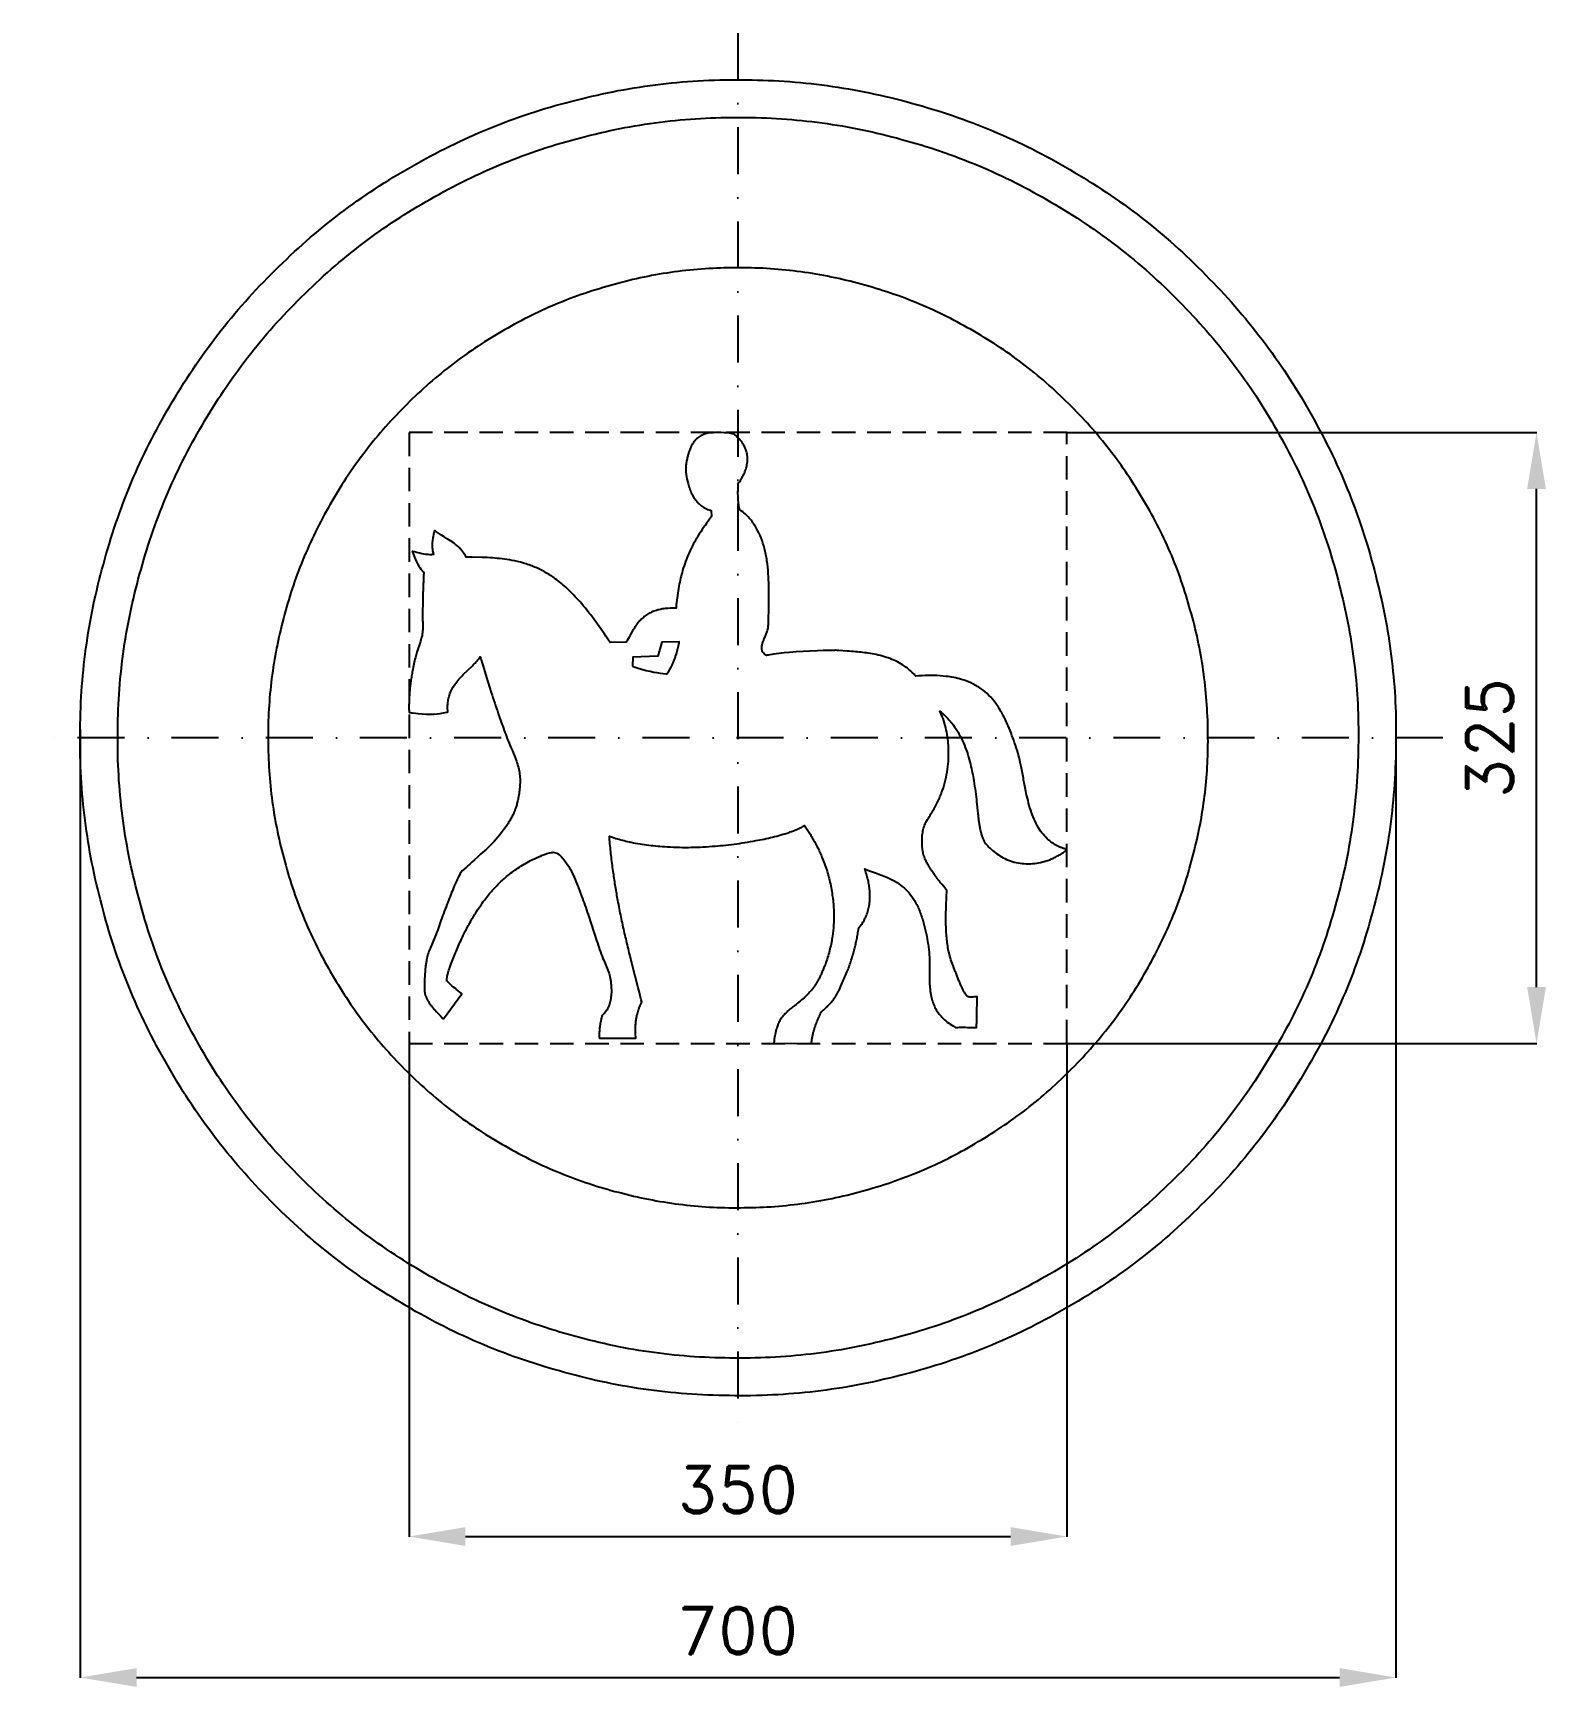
# Model space of a CAD drawing. Header units: millimetres. Extents: x -375 to 430, y -505 to 375.
import ezdxf

# ---------------------------------------------------------------- set-up
doc = ezdxf.new("R2010")
doc.units = ezdxf.units.MM
doc.header["$LTSCALE"] = 5
doc.linetypes.add('ČERCHOVANÁX2', pattern=[2, 1, -0.5, 0, -0.5])
doc.linetypes.add('ČÁRKOVANÁX2', pattern=[1.5, 1, -0.5])
doc.layers.add('Kóty', color=2, linetype='Continuous')
doc.layers.add('Značka', color=7, linetype='Continuous')
doc.styles.get("Standard").update_dxf_attribs({"font": 'romand.shx', "height": 25})
doc.dimstyles.get("Standard").update_dxf_attribs({"dimtxt": 25, "dimasz": 30, "dimexe": 0.18, "dimexo": 0.0625, "dimgap": 12.5, "dimtad": 1, "dimdec": 0, "dimzin": 0, "dimdsep": 46, "dimtxsty": 'Standard', "dimcen": 0.09, "dimadec": 0, "dimazin": 0, "dimtfac": 1, "dimtdec": 0, "dimtofl": 0, "dimtmove": 0, "dimatfit": 3, "dimfxl": 1, "dimtolj": 1, "dimtzin": 0, "dimarcsym": 0})

msp = doc.modelspace()

# ---------------------------------------------------------------- blocks, each defined once
blk = doc.blocks.new('*D2')
at = {"layer": 'Defpoints', "color": 0, "transparency": 16777216}
for p in [(-349.92, 4.7), (350.02, -4.46), (350.02, -499.82)]:
    blk.add_point(p, dxfattribs=at)
at = {"layer": 'Kóty', "color": 0, "lineweight": -2, "transparency": 16777216}
for p, q in [((-349.92, 4.64), (-349.92, -500)), ((350.02, -4.52), (350.02, -500)), ((-319.92, -499.82), (320.02, -499.82))]:
    blk.add_line(p, q, dxfattribs=at)
at = {"layer": 'Kóty', "color": 0, "transparency": 16777216}
for points in [[(-319.92, -494.82), (-319.92, -504.82), (-349.92, -499.82)], [(320.02, -494.82), (320.02, -504.82), (350.02, -499.82)]]:
    blk.add_solid(points, dxfattribs=at)
at = {"layer": 'Kóty', "color": 0, "transparency": 16777216, "insert": (0.05, -474.82), "char_height": 25, "attachment_point": 5}
blk.add_mtext('\\A1;700', dxfattribs=at)
blk = doc.blocks.new('*D3')
at = {"layer": 'Defpoints', "color": 0, "transparency": 16777216}
for p in [(-174.99, -162.49), (174.99, -162.49), (174.99, -424.82)]:
    blk.add_point(p, dxfattribs=at)
at = {"layer": 'Kóty', "color": 0, "lineweight": -2, "transparency": 16777216}
for p, q in [((-174.99, -162.55), (-174.99, -425)), ((174.99, -162.55), (174.99, -425)), ((-144.99, -424.82), (144.99, -424.82))]:
    blk.add_line(p, q, dxfattribs=at)
at = {"layer": 'Kóty', "color": 0, "transparency": 16777216}
for points in [[(-144.99, -419.82), (-144.99, -429.82), (-174.99, -424.82)], [(144.99, -419.82), (144.99, -429.82), (174.99, -424.82)]]:
    blk.add_solid(points, dxfattribs=at)
at = {"layer": 'Kóty', "color": 0, "transparency": 16777216, "insert": (0, -399.82), "char_height": 25, "attachment_point": 5}
blk.add_mtext('\\A1;350', dxfattribs=at)
blk = doc.blocks.new('*D4')
at = {"layer": 'Defpoints', "color": 0, "transparency": 16777216}
for p in [(174.99, 162.49), (424.84, 162.49), (174.99, -162.49)]:
    blk.add_point(p, dxfattribs=at)
at = {"layer": 'Kóty', "color": 0, "lineweight": -2, "transparency": 16777216}
for p, q in [((175.05, 162.49), (425.02, 162.49)), ((424.84, -132.49), (424.84, 132.49)), ((175.05, -162.49), (425.02, -162.49))]:
    blk.add_line(p, q, dxfattribs=at)
at = {"layer": 'Kóty', "color": 0, "transparency": 16777216}
for points in [[(419.84, 132.49), (429.84, 132.49), (424.84, 162.49)], [(419.84, -132.49), (429.84, -132.49), (424.84, -162.49)]]:
    blk.add_solid(points, dxfattribs=at)
at = {"layer": 'Kóty', "color": 0, "transparency": 16777216, "insert": (399.84, 0), "char_height": 25, "attachment_point": 5, "rotation": 90}
blk.add_mtext('\\A1;325', dxfattribs=at)

# ---------------------------------------------------------------- dimensions: what is measured, and where the dimension line sits
at = {"layer": 'Kóty'}
dim = msp.add_linear_dim(base=(424.84, 162.49), p1=(174.99, -162.49), p2=(174.99, 162.49), angle=90, dimstyle='Standard', dxfattribs=at)
dim.commit()
dim.dimension.update_dxf_attribs({"geometry": '*D4', "text_midpoint": (399.84, 0)})
for base, p1, p2, picture, middle in [((350.02, -499.82), (-349.92, 4.7), (350.02, -4.46), '*D2', (0.05, -474.82)), ((174.99, -424.82), (-174.99, -162.49), (174.99, -162.49), '*D3', (0, -399.82))]:
    dim = msp.add_linear_dim(base=base, p1=p1, p2=p2, dimstyle='Standard', dxfattribs=at)
    dim.commit()
    dim.dimension.update_dxf_attribs({"geometry": picture, "text_midpoint": middle})

# ---------------------------------------------------------------- linework, layer by layer
at = {"layer": 'Kóty'}
msp.add_lwpolyline([(424.84, -50.88), (424.84, 75)], dxfattribs=at)
at = {"layer": 'Značka', "color": 6, "linetype": 'ČERCHOVANÁX2', "lineweight": 25, "ltscale": 5}
for p, q in [((0, 375), (0, -375)), ((375, 0), (-375, 0))]:
    msp.add_line(p, q, dxfattribs=at)
at = {"layer": 'Značka', "color": 5}
for points in [[(350.05, 0.12), (350.04, -2.17), (350.02, -4.46, -0.032168), (346.54, -50.09, -0.035723), (336.91, -94.89, -0.036667), (321.88, -138.14, -0.034754), (300.84, -178.83, -0.034039), (275.01, -216.66, -0.034453), (244.28, -250.59, -0.03456), (209.56, -280.44, -0.034426), (171.07, -305.25, -0.034389), (129.8, -325.1, -0.034418), (86.2, -339.11, -0.034424), (41.21, -347.61, -0.034417), (-4.53, -349.85, -0.034416), (-50.19, -346.41, -0.034417), (-94.95, -336.74, -0.034417), (-138.17, -321.6, -0.034417), (-178.9, -300.67, -0.034417), (-216.73, -274.86, -0.034417), (-250.66, -244.11, -0.034417), (-280.51, -209.39, -0.034417), (-305.32, -170.9, -0.034417), (-325.17, -129.63, -0.034417), (-339.18, -86.04, -0.034417), (-347.67, -41.04, -0.034417), (-349.92, 4.7, -0.034417), (-346.48, 50.36, -0.034417), (-336.81, 95.12, -0.034417), (-321.67, 138.34, -0.034417), (-300.74, 179.07, -0.034417), (-274.93, 216.89, -0.034416), (-244.18, 250.82, -0.034418), (-209.45, 280.68, -0.034417), (-170.97, 305.49, -0.034415), (-129.7, 325.34, -0.034415), (-86.1, 339.35, -0.034415), (-41.11, 347.84, -0.034416), (4.63, 350.09, -0.034417), (50.29, 346.65, -0.034417), (95.05, 336.98, -0.034417), (138.27, 321.83, -0.034417), (179, 300.91, -0.034417), (216.82, 275.1, -0.034407), (250.76, 244.35, -0.034414), (280.62, 209.62, -0.034488), (305.42, 171.14, -0.034419), (325.25, 129.88, -0.034077), (339.28, 86.27, -0.03279), (347.56, 43.5, -0.034265), (350.05, 0.12)], [(0.88, 121.56), (0.83, 121.76), (0.78, 121.96, -0.015758), (0.49, 123.38, -0.013549), (0.29, 124.82, -0.011483), (0.15, 126.22, -0.008996), (0.06, 127.63, -0.00764), (0.02, 129.04, -0.005552), (0.01, 130.44, -0.003985), (0.03, 131.55, -0.003098), (0.06, 132.65, -0.00218), (0.1, 133.77, -0.001731), (0.15, 134.9), (0.16, 135.09), (0.17, 135.29), (0.36, 135.56), (0.54, 135.84), (0.93, 136.42), (1.3, 137.01, 0.014343), (2.26, 138.65, 0.017309), (3.11, 140.34, 0.030149), (4.13, 142.83, 0.037847), (4.79, 145.45, 0.04569), (5.08, 148.27, 0.052045), (4.81, 151.09, 0.046552), (4.14, 153.52, 0.040663), (3.05, 155.8, 0.046328), (1.17, 158.5, 0.039812), (-1.12, 160.84), (-1.63, 161.28), (-2.14, 161.72), (-2.38, 161.76), (-2.62, 161.8), (-3.09, 161.88), (-3.56, 161.95), (-4.72, 162.12), (-5.88, 162.26), (-7.39, 162.41), (-8.9, 162.5), (-10.4, 162.53), (-11.9, 162.5), (-13.09, 162.42), (-14.29, 162.32), (-15.82, 162.15, 0.033917), (-17.32, 161.84, 0.064977), (-19.62, 160.88, 0.053654), (-21.65, 159.39, 0.038016), (-23.01, 158.03, 0.036311), (-24.14, 156.48, 0.033474), (-25.11, 154.75, 0.026768), (-25.86, 152.9, 0.015891), (-26.37, 151.28, 0.008295), (-26.81, 149.64, 0.012304), (-27.33, 147.41, 0.026653), (-27.68, 145.15, 0.060449), (-27.57, 140.23, 0.034981), (-26.53, 135.36, 0.019998), (-25.66, 132.53, 0.031664), (-24.51, 129.82, 0.029184), (-23.42, 127.89, 0.031411), (-22.1, 126.09, 0.030104), (-20.77, 124.66, 0.033696), (-19.28, 123.41, 0.024635), (-18.18, 122.67), (-17.01, 122.03), (-15.95, 121.58), (-14.86, 121.22), (-14.57, 121.15), (-14.28, 121.07), (-14.09, 117.8), (-14.59, 117.13), (-15.09, 116.47, 0.010769), (-18.31, 111.99, 0.014985), (-21.29, 107.36, 0.015885), (-23.76, 103.03, 0.017045), (-25.94, 98.55, 0.01784), (-27.85, 93.9, 0.017802), (-29.43, 89.12, 0.014169), (-30.53, 84.98, 0.012283), (-31.42, 80.79, 0.012871), (-32.23, 75.86, 0.012173), (-32.79, 70.89, 0.002058), (-32.88, 69.95), (-32.96, 69.01), (-33.73, 69.03), (-34.5, 69.04), (-35.94, 69.02), (-37.38, 68.95, 0.021688), (-40.06, 68.65, 0.028262), (-42.69, 68.09, 0.034171), (-45.32, 67.22, 0.039294), (-47.8, 65.98, 0.035745), (-49.83, 64.58, 0.032395), (-51.67, 62.91, 0.029835), (-53.46, 60.86, 0.021599), (-55.03, 58.63, 0.010207), (-56.02, 57.05), (-56.96, 55.44), (-57.96, 53.64), (-58.97, 51.84), (-59.21, 51.42), (-59.45, 50.99), (-68.07, 50.81), (-69.21, 52.53), (-70.35, 54.24, 0.013275), (-77.4, 64.23, 0.024524), (-85.18, 73.66, 0.023918), (-90.86, 79.52, 0.032355), (-97.16, 84.69, 0.029215), (-102.48, 88.14, 0.031495), (-108.18, 90.92, 0.030316), (-114.16, 93.03, 0.025297), (-120.34, 94.47, 0.016799), (-125.49, 95.27, 0.012333), (-130.67, 95.76, 0.009498), (-136.02, 96.06), (-141.37, 96.17), (-142.94, 96.18), (-144.52, 96.18), (-144.69, 96.51), (-144.87, 96.83), (-145.23, 97.45), (-145.61, 98.05, 0.022816), (-146.62, 99.42, 0.022319), (-147.74, 100.7, 0.026216), (-149.34, 102.22, 0.020058), (-151.06, 103.58), (-152.87, 104.84), (-154.72, 106.03), (-156.24, 106.96), (-157.75, 107.89), (-159.36, 108.91), (-160.93, 109.99), (-161.2, 110.19), (-161.48, 110.39), (-161.53, 110.19), (-161.58, 110), (-161.68, 109.61), (-161.77, 109.22), (-162, 108.24), (-162.2, 107.26, 0.01172), (-162.41, 105.97, 0.012712), (-162.57, 104.66, 0.014418), (-162.66, 103.37, 0.017031), (-162.67, 102.08, 0.014407), (-162.63, 101.07, 0.01494), (-162.52, 100.05, 0.018402), (-162.34, 98.99, 0.021227), (-162.09, 97.95), (-162.03, 97.76), (-161.98, 97.58), (-162.17, 97.57), (-162.36, 97.55), (-162.73, 97.53), (-163.1, 97.52), (-163.98, 97.52), (-164.87, 97.56), (-165.97, 97.66), (-167.07, 97.82), (-168.15, 98.02), (-169.22, 98.26), (-170.09, 98.48), (-170.97, 98.7), (-171.95, 98.95), (-172.93, 99.2), (-173.11, 99.25), (-173.3, 99.29), (-173.22, 99.1), (-173.15, 98.9), (-173.01, 98.5), (-172.86, 98.11), (-172.49, 97.14), (-172.1, 96.17), (-171.56, 94.94), (-170.99, 93.72), (-170.4, 92.58), (-169.76, 91.48), (-169.24, 90.67), (-168.67, 89.89), (-168.06, 89.15), (-167.39, 88.46), (-167.27, 88.34), (-167.14, 88.23), (-167.17, 87.74, 0.00099), (-167.19, 87.25, 0.000501), (-167.23, 86.28, 0.000523), (-167.28, 85.3, 0.000813), (-167.37, 82.93, 0.000822), (-167.46, 80.56, 0.001424), (-167.57, 77.47, 0.002374), (-167.65, 74.39, 0.001595), (-167.71, 71.33, -0.000638), (-167.76, 68.27, 0.00197), (-167.8, 65.79, 0.009042), (-167.79, 63.31, 0.001365), (-167.68, 60.09, -0.028316), (-167.75, 56.88, -0.021623), (-167.94, 55.21, -0.020415), (-168.27, 53.57, -0.014024), (-168.65, 52.13, -0.008209), (-169.1, 50.71), (-169.59, 49.28), (-170.09, 47.85), (-170.48, 46.72), (-170.86, 45.59, 0.008718), (-171.27, 44.23), (-171.63, 42.86, 0.011791), (-172.44, 39.34, 0.006512), (-173.12, 35.79, 0.004073), (-173.62, 32.91, 0.006556), (-174.06, 30.03, 0.007676), (-174.42, 27.16, 0.007656), (-174.69, 24.29, 0.006099), (-174.85, 21.97, 0.006099), (-174.96, 19.64, 0.00696), (-175.02, 17.12, 0.007734), (-175, 14.59), (-174.99, 14.14), (-174.98, 13.68), (-174.68, 13.63), (-174.37, 13.57), (-173.76, 13.46), (-173.15, 13.36), (-171.61, 13.14), (-170.06, 12.95), (-167.99, 12.77), (-165.91, 12.68), (-163.83, 12.66), (-161.75, 12.75), (-160.09, 12.88), (-158.43, 13.08), (-156.68, 13.37), (-154.95, 13.74), (-154.65, 13.82), (-154.34, 13.9), (-154.4, 14.58), (-154.44, 15.27, -0.014349), (-154.46, 16.56, -0.01508), (-154.41, 17.86, -0.030697), (-154.1, 20.37, -0.034103), (-153.47, 22.82, -0.041952), (-152.26, 25.77, -0.035446), (-150.61, 28.51, -0.02966), (-148.5, 31.23, -0.01766), (-146.14, 33.73), (-143.73, 36.08), (-141.3, 38.42, 0.0136), (-139.4, 40.36, 0.027421), (-137.67, 42.44), (-137.39, 42.82), (-137.12, 43.19), (-136.87, 42.36), (-136.62, 41.53), (-136.12, 39.87), (-135.61, 38.21), (-134.32, 34.01), (-133.02, 29.82), (-131.24, 24.19, 0.00298), (-129.4, 18.58, 0.00279), (-127.5, 12.97), (-125.55, 7.37, 0.003535), (-123.97, 2.93, 0.009553), (-122.27, -1.47, 0.004278), (-119.99, -6.84, -0.018399), (-117.86, -12.27, -0.022761), (-116.8, -15.68, -0.033054), (-116.14, -19.18, -0.029671), (-115.92, -22.37, -0.020216), (-116.02, -25.59, -0.016633), (-116.33, -28.8, -0.017564), (-116.86, -31.98, -0.014205), (-117.4, -34.35, -0.01536), (-118.07, -36.69, -0.019289), (-118.97, -39.2, -0.023026), (-120.07, -41.61, -0.017549), (-121.14, -43.55, -0.010686), (-122.32, -45.43), (-123.39, -47.03), (-124.51, -48.6), (-125.65, -50.13), (-126.83, -51.63), (-127.74, -52.76), (-128.68, -53.86), (-129.77, -55.1), (-130.89, -56.3, -0.017303), (-133.84, -59.13), (-136.89, -61.86), (-138.51, -63.36), (-140.13, -64.86), (-141.34, -65.96), (-142.56, -67.06), (-143.49, -67.88), (-144.43, -68.69), (-145.6, -69.71), (-146.78, -70.72), (-147.03, -70.93), (-147.27, -71.14), (-147.51, -71.59), (-147.74, -72.04), (-148.22, -72.98), (-148.69, -73.93, 0.006877), (-149.92, -76.54, 0.005677), (-151.08, -79.19, 0.006264), (-152.77, -83.3, 0.002691), (-154.39, -87.44, 0.002547), (-156.24, -92.26, 0.005469), (-158, -97.1), (-159.53, -101.51, -0.013237), (-161.19, -105.88), (-163.78, -111.93, 0.05427), (-165.69, -118.16, 0.018847), (-166.02, -120.16, 0.00677), (-166.25, -122.18, 0.002279), (-166.42, -123.85, 0.00523), (-166.56, -125.53, 0.005546), (-166.67, -127.2, 0.00467), (-166.75, -128.87, 0.003678), (-166.79, -130.2, 0.0033), (-166.81, -131.54, 0.003135), (-166.82, -132.94, 0.003134), (-166.81, -134.34), (-166.8, -134.59), (-166.8, -134.83), (-166.73, -135.13), (-166.66, -135.42), (-166.52, -135.99), (-166.35, -136.55, 0.01934), (-165.89, -137.84, 0.020527), (-165.33, -139.1, 0.025136), (-164.5, -140.61, 0.021907), (-163.53, -142.05, 0.017534), (-162.47, -143.4, 0.012648), (-161.33, -144.69), (-160.35, -145.73), (-159.35, -146.74), (-158.23, -147.86), (-157.11, -148.98), (-156.91, -149.19), (-156.71, -149.4), (-146.82, -136.07), (-146.94, -135.97), (-147.07, -135.87), (-147.94, -135.17), (-148.82, -134.48), (-149.66, -133.82), (-150.49, -133.16), (-151.32, -132.49), (-152.14, -131.81), (-152.79, -131.25), (-153.42, -130.68), (-154.08, -130.05), (-154.73, -129.4), (-154.84, -129.29), (-154.95, -129.17), (-154.94, -129.07), (-154.94, -128.98, -0.00496), (-154.93, -128.78, -0.002475), (-154.92, -128.58, -0.010344), (-154.86, -128.06, -0.010361), (-154.79, -127.54, -0.011368), (-154.66, -126.76, -0.009438), (-154.49, -125.99, -0.008313), (-154.26, -125.1, -0.006619), (-154.01, -124.23), (-153.76, -123.44), (-153.5, -122.65), (-153.11, -121.54), (-152.7, -120.44, -0.009142), (-149.96, -113.5, -0.011838), (-146.92, -106.69, -0.013233), (-143.86, -100.53, -0.015242), (-140.45, -94.55, -0.018331), (-136.52, -88.52, -0.021124), (-132.12, -82.81, -0.020007), (-128.18, -78.41, -0.022865), (-123.87, -74.36, -0.029868), (-117.84, -69.72, -0.02699), (-111.32, -65.79, -0.016384), (-107.23, -63.72, -0.018034), (-103.01, -61.94), (-101.61, -61.43, -0.025702), (-100.18, -61.03), (-99.24, -60.87, -0.038397), (-98.28, -60.83), (-97.62, -60.88), (-96.98, -61.03), (-96.36, -61.26), (-95.78, -61.57), (-95.19, -61.99), (-94.64, -62.46, -0.023832), (-93.88, -63.24), (-93.18, -64.07, -0.016192), (-91.32, -66.48, -0.022973), (-89.66, -69.01, -0.035841), (-87.14, -74.02, -0.010086), (-85.07, -79.26), (-83.23, -84.12, -0.005093), (-81.44, -88.99, -0.005306), (-79.74, -93.92), (-78.09, -98.87), (-76.62, -103.29, -0.002784), (-75.17, -107.71, 0.003348), (-73.6, -112.54, 0.019857), (-71.82, -117.29, 0.005624), (-70.27, -120.82, -0.026309), (-68.87, -124.39, -0.033691), (-67.99, -127.76, -0.024625), (-67.51, -131.23, -0.024935), (-67.33, -134.65, -0.034415), (-67.55, -138.05, -0.036934), (-68.1, -140.85, -0.045546), (-69.11, -143.53, -0.043997), (-70.23, -145.49, -0.056209), (-71.7, -147.18), (-72.03, -147.48), (-72.37, -147.78), (-72.42, -147.96), (-72.47, -148.14), (-72.55, -148.5), (-72.64, -148.86, 0.004261), (-72.84, -149.75, 0.005521), (-73.03, -150.65, 0.007326), (-73.25, -151.85, 0.007263), (-73.43, -153.05, 0.008184), (-73.58, -154.25, 0.009304), (-73.69, -155.45, 0.007614), (-73.76, -156.41, 0.007113), (-73.79, -157.37, 0.008148), (-73.79, -158.39, 0.009598), (-73.76, -159.4), (-73.75, -159.58), (-73.75, -159.76), (-73.46, -159.76), (-73.17, -159.76), (-72.59, -159.76), (-72.01, -159.76), (-70.55, -159.76), (-69.1, -159.75), (-67.16, -159.74), (-65.22, -159.72), (-63.27, -159.7), (-61.33, -159.69), (-59.78, -159.67), (-58.23, -159.66), (-56.58, -159.65), (-54.94, -159.65), (-54.65, -159.65), (-54.36, -159.65), (-54.39, -159.32), (-54.42, -159), (-54.47, -158.35), (-54.51, -157.71, -0.009641), (-54.57, -156.14, -0.010876), (-54.56, -154.57, -0.014559), (-54.46, -152.56, -0.015082), (-54.25, -150.56, -0.01504), (-53.94, -148.64, -0.016019), (-53.51, -146.75, -0.012308), (-53.1, -145.3, -0.012578), (-52.62, -143.87, -0.013498), (-52.05, -142.4, -0.015363), (-51.4, -140.96), (-51.27, -140.71), (-51.15, -140.46), (-51.47, -139.21), (-51.79, -137.95), (-52.43, -135.44), (-53.07, -132.94), (-54.67, -126.72), (-56.25, -120.5, -0.002522), (-58.32, -112.16, -0.003735), (-60.28, -103.79, -0.004976), (-62.17, -95.16, -0.005929), (-63.86, -86.49, -0.005438), (-65.14, -79.21, -0.005481), (-66.25, -71.89, -0.006563), (-67.32, -63.63, -0.007365), (-68.17, -55.34), (-68.3, -53.81), (-68.43, -52.29), (-66.73, -52.85), (-65.02, -53.39, 0.011517), (-61.49, -54.38, 0.009628), (-57.92, -55.22, 0.020635), (-48.59, -56.86, 0.017545), (-39.15, -57.78, 0.020225), (-26.4, -58.18, 0.017526), (-13.67, -57.61, 0.014474), (-2.06, -56.44, 0.013857), (9.47, -54.61, 0.014742), (18.41, -52.74, 0.023404), (27.17, -50.2, 0.009567), (29.62, -49.33, 0.012757), (32.03, -48.35), (33.18, -47.83, 0.018784), (34.29, -47.24), (34.81, -46.92), (35.32, -46.59), (36.06, -47.65), (36.79, -48.71, -0.008286), (38.18, -50.85, -0.007914), (39.49, -53.03, -0.018451), (42.45, -58.52, -0.019458), (44.99, -64.21, -0.02568), (47.66, -71.79, -0.025797), (49.54, -79.6, -0.025283), (50.66, -87.28, -0.025949), (51, -95.04, -0.020789), (50.76, -101.05, -0.021626), (50.02, -107.02, -0.026578), (48.47, -114.16, -0.026847), (46.17, -121.09, -0.0084), (45.31, -123.24, -0.008292), (44.38, -125.37, -0.007925), (43.56, -127.09, -0.010682), (42.68, -128.77, -0.012356), (41.73, -130.43, -0.013539), (40.68, -132.03, -0.012015), (39.77, -133.3, -0.012886), (38.79, -134.53, -0.016113), (37.42, -136.06, -0.013737), (35.95, -137.52, -0.01811), (33.17, -139.96, -0.008327), (30.25, -142.26, 0.005117), (28.13, -143.91, 0.020475), (26.09, -145.68, 0.030762), (24.24, -147.62, 0.038013), (22.68, -149.8, 0.035211), (21.51, -152, 0.027536), (20.63, -154.34, 0.029679), (19.75, -157.66, 0.023063), (19.23, -161.06, 0.003428), (19.15, -161.78), (19.08, -162.5), (39.16, -162.27), (39.19, -162), (39.21, -161.74, -0.014545), (39.45, -159.93, -0.014523), (39.79, -158.15, -0.01273), (40.18, -156.49, -0.010799), (40.65, -154.85, -0.00872), (41.18, -153.24, -0.007463), (41.76, -151.64, -0.004627), (42.26, -150.36, -0.003835), (42.78, -149.1, -0.002695), (43.36, -147.74, -0.001781), (43.95, -146.39, 0.000951), (44.06, -146.14, -0.00075), (44.16, -145.9), (44.38, -145.73), (44.59, -145.55), (45.01, -145.2), (45.42, -144.84, 0.008089), (46.44, -143.92, 0.009088), (47.43, -142.97, 0.012701), (48.69, -141.66, 0.014623), (49.89, -140.29, 0.015135), (51.02, -138.84, 0.014426), (52.06, -137.32, 0.013758), (52.85, -136.03, 0.018525), (53.56, -134.7, 0.017014), (54.35, -132.91, -0.001984), (55.09, -131.09, -0.010428), (56.53, -127.87, 0.009898), (57.96, -124.66, 0.014443), (59.08, -121.81, 0.00846), (60.06, -118.91, 0.006227), (61.01, -115.87, 0.007986), (61.86, -112.81, 0.00693), (62.49, -110.28, 0.005973), (63.06, -107.72, 0.006862), (63.61, -104.93, 0.007841), (64.08, -102.13), (64.16, -101.62), (64.24, -101.12), (64.53, -100.78), (64.81, -100.43, 0.010596), (65.36, -99.72, 0.009836), (65.88, -99, 0.024251), (67.06, -97.1, 0.024805), (68.04, -95.09, 0.033003), (69.1, -92.22, 0.030615), (69.79, -89.23, 0.029774), (70.17, -85.99, 0.027063), (70.19, -82.72, 0.020999), (69.96, -79.91, 0.01835), (69.52, -77.11, 0.019523), (68.79, -73.94, 0.019394), (67.81, -70.83), (67.61, -70.26), (67.41, -69.69), (68.21, -69.98), (69.01, -70.27), (70.59, -70.83), (72.16, -71.38, -0.006369), (75.9, -72.74, -0.015278), (79.58, -74.27, -0.028404), (83.67, -76.34, -0.040588), (87.43, -78.96, -0.047524), (91, -82.42, -0.043256), (93.9, -86.46, -0.045129), (96.72, -92.22, -0.025936), (98.71, -98.35, -0.032526), (101.14, -109.64, -0.038098), (101.96, -121.11, -0.006444), (101.92, -126.04, 0.015867), (101.97, -130.96, 0.022893), (102.29, -134.6, 0.028702), (102.97, -138.2, 0.030035), (103.88, -141.16, 0.036845), (105.17, -143.98, 0.035539), (106.68, -146.37, 0.03257), (108.5, -148.54, 0.040324), (111.36, -151.14, 0.035181), (114.58, -153.27), (115.18, -153.62), (115.78, -153.95), (115.97, -153.95), (116.16, -153.94), (116.54, -153.93), (116.91, -153.93), (117.83, -153.92), (118.75, -153.91), (119.92, -153.91), (121.09, -153.92), (122.2, -153.93), (123.31, -153.94), (124.16, -153.95), (125, -153.96), (125.85, -153.97), (126.7, -153.97), (126.84, -153.97), (126.99, -153.97), (126.99, -153.73), (126.99, -153.48), (126.99, -152.99), (126.99, -152.51), (127.01, -151.29), (127.02, -150.07), (127.05, -148.46), (127.09, -146.85), (127.13, -145.24), (127.16, -143.63), (127.19, -142.34), (127.21, -141.05), (127.23, -139.67), (127.24, -138.28), (127.24, -138.04), (127.24, -137.79), (127.14, -137.79), (127.04, -137.78), (126.83, -137.77), (126.63, -137.77, 0.008772), (126.13, -137.77, 0.004892), (125.63, -137.78), (124.99, -137.81, -0.003861), (124.36, -137.83, -0.011148), (123.79, -137.84, -0.023185), (123.22, -137.8, -0.025023), (122.83, -137.75, -0.036349), (122.45, -137.64), (122.29, -137.58, -0.030771), (122.13, -137.49, -0.04251), (121.92, -137.34, -0.02405), (121.74, -137.16, -0.050715), (121.03, -136.27, -0.019357), (120.46, -135.28, -0.007993), (119.61, -133.67, -0.009515), (118.82, -132.03, -0.009306), (117.98, -130.13, -0.004649), (117.19, -128.19), (116.41, -126.19, -0.002363), (115.64, -124.18), (115.27, -123.21), (114.9, -122.24), (114.41, -120.99, -0.004032), (113.93, -119.73, -0.02025), (112.76, -116.15, -0.021509), (111.9, -112.48, -0.018168), (111.33, -108.99, -0.012489), (110.97, -105.47, -0.009992), (110.73, -101.52, -0.008382), (110.63, -97.56, -0.006132), (110.63, -94.05, -0.004461), (110.71, -90.55, -0.004202), (110.87, -86.49, -0.003492), (111.08, -82.43), (111.13, -81.68), (111.17, -80.92), (111.01, -80.74), (110.85, -80.56), (110.53, -80.2), (110.2, -79.84), (109.4, -78.91), (108.62, -77.98, -0.004597), (107.58, -76.7, -0.004871), (106.56, -75.41, -0.005094), (105.57, -74.1, -0.004854), (104.6, -72.76, -0.004316), (103.84, -71.68, -0.004631), (103.11, -70.59, -0.005811), (102.23, -69.22, -0.003958), (101.37, -67.83, -0.012617), (100.3, -65.99, -0.031019), (99.4, -64.07, -0.042695), (98.6, -61.47, -0.026453), (98.16, -58.78, -0.02391), (97.93, -55.63, -0.02674), (98.02, -52.48, -0.032351), (98.42, -49.46, -0.04485), (99.27, -46.56, -0.042581), (100.82, -43.41, -0.006925), (102.69, -40.4, 0.022758), (105.82, -34.9, 0.030273), (108.34, -29.14, 0.028228), (110.06, -23.71, 0.023399), (111.21, -18.12, 0.023127), (111.92, -12.27, 0.025728), (112.06, -6.39, 0.021996), (111.77, -1.66, 0.022053), (111.06, 3.03, 0.026151), (109.88, 7.91, 0.032282), (108.15, 12.61), (107.79, 13.42), (107.43, 14.23), (108.04, 13.73), (108.64, 13.22, -0.011368), (109.8, 12.19, -0.01067), (110.91, 11.1, -0.02449), (113.46, 8.27, -0.024259), (115.72, 5.2, -0.029886), (118.34, 0.81, -0.024881), (120.47, -3.85, -0.021291), (122.27, -8.86, -0.017123), (123.69, -14, -0.011232), (124.65, -18.34, -0.008586), (125.45, -22.72, -0.00841), (126.3, -28.42, -0.006473), (126.99, -34.15, -0.001671), (127.29, -37.07), (127.6, -39.99, 0.002832), (127.84, -42.24, 0.005426), (128.13, -44.49, 0.008341), (128.45, -46.59, 0.011665), (128.86, -48.68, 0.011437), (129.23, -50.26, 0.012451), (129.68, -51.82, 0.015515), (130.24, -53.42, 0.019914), (130.9, -54.98), (131.03, -55.24), (131.16, -55.51), (131.86, -56.31, 0.00622), (132.56, -57.09, 0.015065), (133.96, -58.52, 0.015033), (135.45, -59.85, 0.031392), (138.55, -62.2, 0.035705), (141.94, -64.12, 0.041006), (145.92, -65.7, 0.040525), (150.1, -66.61, 0.040175), (154.52, -66.92, 0.037004), (158.94, -66.54, 0.032448), (162.94, -65.7, 0.031853), (166.79, -64.35, 0.018962), (169, -63.34, 0.018758), (171.13, -62.17, 0.018403), (172.76, -61.12, 0.024975), (174.29, -59.95, 0.006004), (174.65, -59.64), (175, -59.33), (174.22, -59.1, -0.006825), (173.44, -58.85, -0.016), (171.98, -58.32, -0.015617), (170.56, -57.69, -0.033136), (167.81, -56.17, -0.035961), (165.29, -54.28, -0.046695), (162.31, -51.25, -0.038491), (159.87, -47.74, -0.036342), (157.53, -43.16, -0.023817), (155.75, -38.34, -0.016245), (154.3, -33.34, -0.012881), (153.14, -28.28, -0.006894), (151.84, -21.33, 0.009877), (150.49, -14.39, 0.027086), (147.63, -3.8, 0.024294), (143.69, 6.47, 0.021853), (140.76, 12.65, 0.037593), (137.12, 18.42, 0.0387), (133.54, 22.64, 0.044315), (129.32, 26.21, 0.046299), (124.34, 29.15, 0.04115), (118.92, 31.18, 0.025349), (114.88, 32.16, 0.019743), (110.78, 32.78, 0.024286), (104.38, 33.23, 0.020881), (97.97, 33.09), (96.3, 32.99), (94.62, 32.87), (94.16, 33.37), (93.69, 33.87), (92.75, 34.81), (91.77, 35.72, 0.024228), (89.29, 37.73, 0.025575), (86.62, 39.48, 0.032076), (82.9, 41.42, 0.02711), (78.96, 42.9, 0.02339), (74.67, 44.09, 0.017218), (70.3, 44.94, 0.010772), (66.46, 45.48, 0.007468), (62.61, 45.89, 0.005442), (58.12, 46.25), (53.63, 46.54), (52.79, 46.59), (51.96, 46.64), (51.34, 46.63), (50.72, 46.62), (49.49, 46.6), (48.26, 46.58), (45.28, 46.51), (42.29, 46.42), (38.48, 46.27), (34.67, 46.07), (31.03, 45.83), (27.4, 45.53), (24.62, 45.26), (21.83, 44.94), (18.98, 44.57), (16.14, 44.13), (15.65, 44.05), (15.16, 43.97), (14.89, 44.14), (14.63, 44.31), (14.18, 44.66), (13.77, 45.05), (13.41, 45.49, -0.039007), (13.11, 45.98, -0.050503), (12.82, 46.68, -0.046456), (12.68, 47.42, -0.049185), (12.66, 48.38, -0.033089), (12.8, 49.32, -0.033931), (13.24, 50.9, -0.015076), (13.84, 52.43), (14.61, 54.28, 0.01117), (15.34, 56.15, 0.016373), (15.73, 57.28, 0.028793), (16.01, 58.44, 0.026059), (16.15, 59.59, 0.009706), (16.21, 60.75, 0.00717), (16.35, 66.65, 0.001077), (16.39, 72.54, 0.002504), (16.41, 79.17, 0.011982), (16.24, 85.81, 0.020328), (15.68, 92.58, 0.026662), (14.48, 99.27, 0.030135), (12.84, 105, 0.038057), (10.43, 110.46, 0.047965), (6.99, 115.81, 0.058885), (2.54, 120.27), (1.71, 120.93), (0.88, 121.56)], [(-56.05, 38.18), (-55.86, 38.11), (-55.68, 38.04), (-54.11, 37.51), (-52.52, 37.02), (-50.68, 36.48), (-48.81, 35.99), (-46.79, 35.5), (-44.75, 35.07), (-43.11, 34.76), (-41.46, 34.51), (-39.81, 34.3), (-38.15, 34.17), (-37.87, 34.15), (-37.59, 34.14), (-37.44, 34.38), (-37.3, 34.62), (-37.01, 35.09), (-36.72, 35.57), (-36.05, 36.78), (-35.41, 38, 0.011382), (-34.63, 39.65, 0.011154), (-33.93, 41.33, 0.010415), (-33.3, 43.03, 0.010491), (-32.74, 44.75, 0.007694), (-32.33, 46.14, 0.007285), (-31.96, 47.54, 0.007538), (-31.62, 49.04, 0.007715), (-31.31, 50.54), (-31.26, 50.81), (-31.21, 51.08), (-40.44, 50.99), (-42.59, 43.45), (-55.96, 43.01), (-56.05, 38.18)]]:
    msp.add_lwpolyline(points, format="xyb", dxfattribs=at)
at = {"layer": 'Značka', "color": 1}
for points in [[(330.05, 0.12), (330.04, -2.04), (330.02, -4.2, -0.032166), (326.74, -47.22, -0.035722), (317.66, -89.46, -0.036665), (303.49, -130.24, -0.034754), (283.65, -168.61, -0.034039), (259.3, -204.27, -0.034453), (230.32, -236.26, -0.03456), (197.59, -264.41, -0.034426), (161.29, -287.8, -0.034389), (122.38, -306.52, -0.034418), (81.28, -319.73, -0.034424), (38.85, -327.74, -0.034417), (-4.27, -329.85, -0.034416), (-47.32, -326.61, -0.034417), (-89.53, -317.49, -0.034417), (-130.27, -303.21, -0.034416), (-168.68, -283.49, -0.034417), (-204.34, -259.15, -0.034417), (-236.33, -230.15, -0.034417), (-264.48, -197.41, -0.034417), (-287.87, -161.13, -0.034417), (-306.59, -122.22, -0.034417), (-319.8, -81.11, -0.034417), (-327.8, -38.69, -0.034417), (-329.92, 4.44, -0.034417), (-326.68, 47.49, -0.034417), (-317.56, 89.69, -0.034417), (-303.28, 130.44, -0.034416), (-283.55, 168.85, -0.034417), (-259.22, 204.51, -0.034418), (-230.22, 236.5, -0.034417), (-197.48, 264.65, -0.034415), (-161.2, 288.04, -0.034416), (-122.29, 306.76, -0.034417), (-81.18, 319.96, -0.034418), (-38.75, 327.97, -0.034417), (4.37, 330.09, -0.034417), (47.42, 326.84, -0.034417), (89.62, 317.73, -0.034415), (130.37, 303.45, -0.034416), (168.78, 283.72, -0.034418), (204.44, 259.39, -0.034406), (236.43, 230.39, -0.034413), (264.58, 197.65, -0.034487), (287.97, 161.36, -0.034418), (306.67, 122.47, -0.034077), (319.9, 81.35, -0.032792), (327.7, 41.02, -0.034265), (330.05, 0.12)], [(250.05, 0.12), (250.04, 1.75), (250.03, 3.39, 0.032169), (247.54, 35.98, 0.035722), (240.66, 67.98, 0.036667), (229.93, 98.88, 0.034753), (214.9, 127.94, 0.03404), (196.45, 154.96, 0.034453), (174.5, 179.19, 0.034563), (149.7, 200.52, 0.034428), (122.2, 218.24, 0.03439), (92.73, 232.42, 0.034416), (61.59, 242.43, 0.034424), (29.45, 248.49, 0.034418), (-3.22, 250.1, 0.034416), (-35.84, 247.64, 0.034415), (-67.81, 240.73, 0.034415), (-98.68, 229.92, 0.034416), (-127.77, 214.97, 0.034418), (-154.79, 196.53, 0.034417), (-179.03, 174.57, 0.034415), (-200.35, 149.76, 0.034417), (-218.07, 122.27, 0.034416), (-232.25, 92.8, 0.034416), (-242.26, 61.66, 0.034417), (-248.32, 29.52, 0.034417), (-249.93, -3.15, 0.034417), (-247.47, -35.77, 0.034417), (-240.56, -67.74, 0.034417), (-229.75, -98.61, 0.034417), (-214.8, -127.7, 0.034416), (-196.36, -154.72, 0.034416), (-174.4, -178.96, 0.034417), (-149.6, -200.28, 0.034417), (-122.11, -218.01, 0.034417), (-92.63, -232.18, 0.034417), (-61.49, -242.19, 0.034416), (-29.35, -248.26, 0.034416), (3.32, -249.86, 0.034417), (35.94, -247.4, 0.034418), (67.91, -240.5, 0.034416), (98.78, -229.68, 0.034417), (127.87, -214.73, 0.034417), (154.89, -196.3, 0.034405), (179.13, -174.33, 0.034415), (200.45, -149.52, 0.034488), (218.17, -122.04, 0.034417), (232.34, -92.57, 0.034078), (242.36, -61.42, 0.032788), (248.27, -30.87, 0.034264), (250.05, 0.12)]]:
    msp.add_lwpolyline(points, format="xyb", dxfattribs=at)
at = {"layer": 'Značka', "color": 6, "linetype": 'ČÁRKOVANÁX2', "ltscale": 2.5}
msp.add_lwpolyline([(-174.99, -162.49), (174.99, -162.49), (174.99, 162.49), (-174.99, 162.49), (-174.99, -162.49)], dxfattribs=at)

msp.set_redraw_order([(e.dxf.handle, doc.entitydb.next_handle()) for e in msp.query("TEXT MTEXT ATTDEF DIMENSION ARC_DIMENSION")])  # texts and dimensions are drawn at this point

doc.saveas('drawing.dxf')
